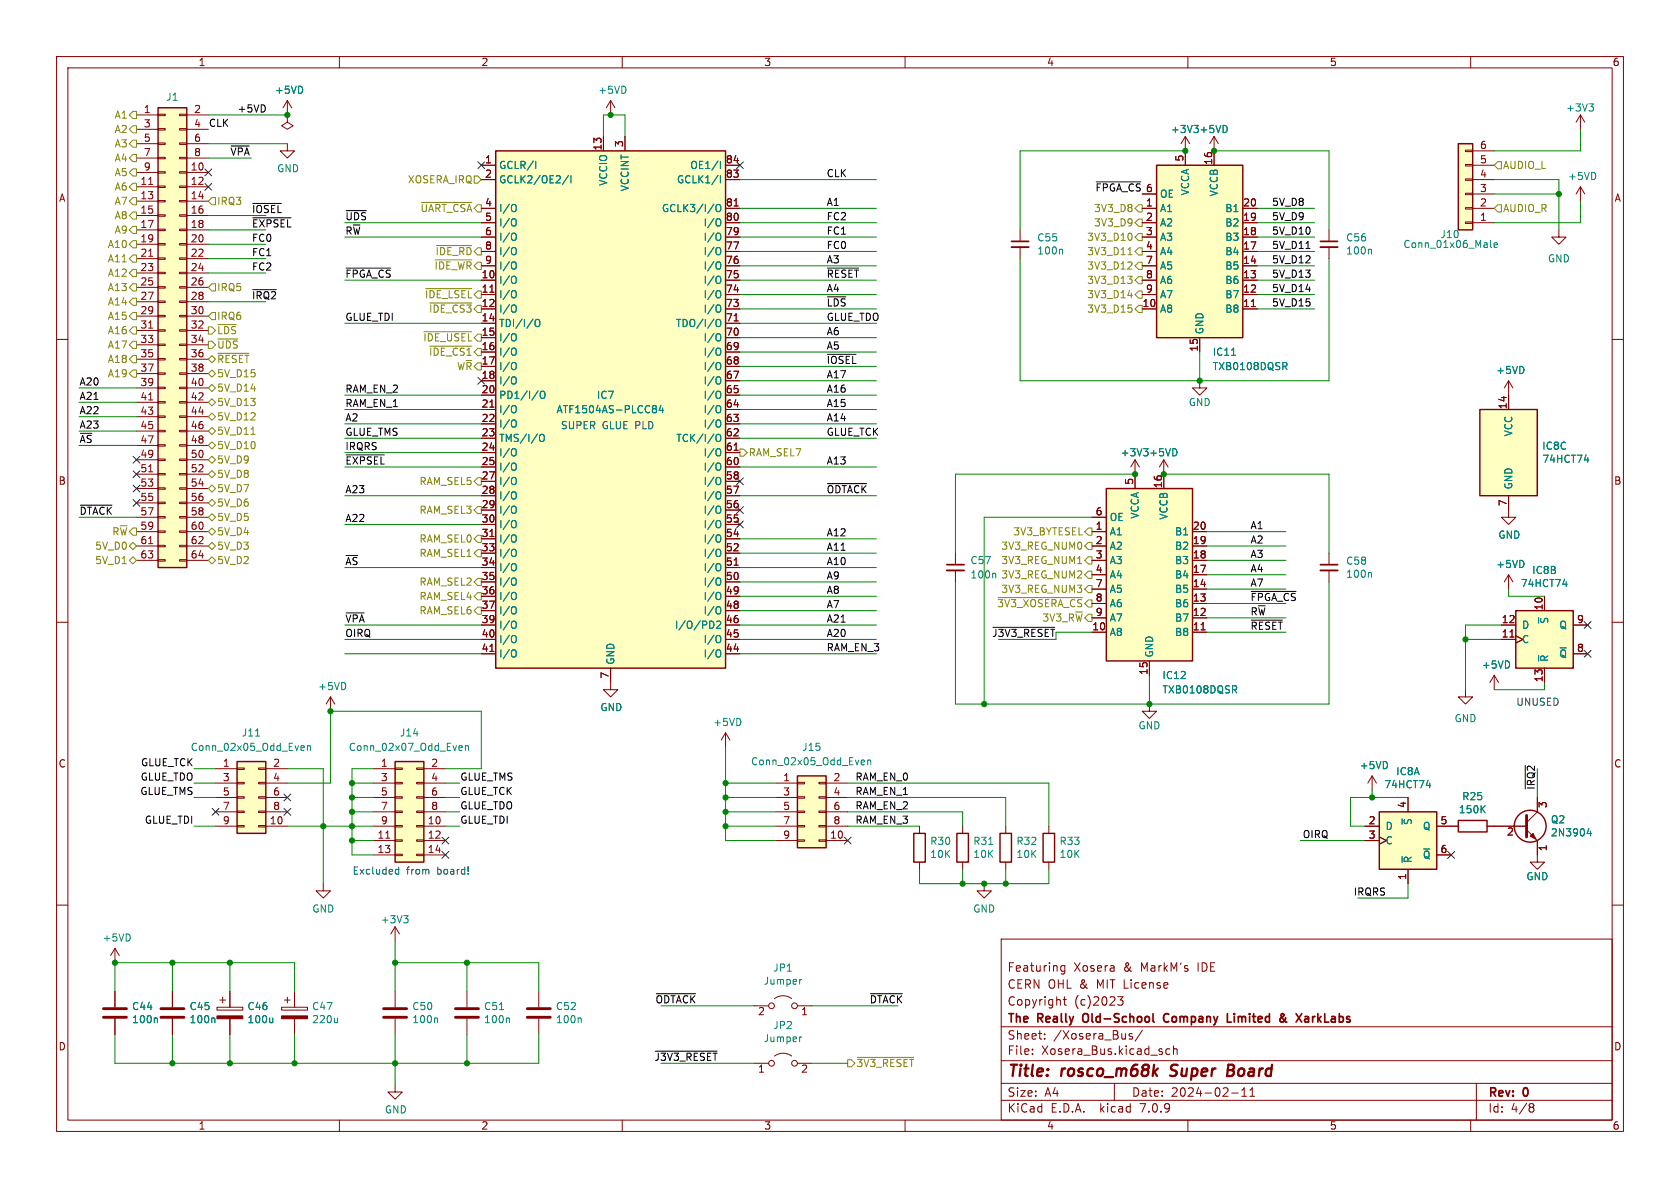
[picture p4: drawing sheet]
<svg xmlns="http://www.w3.org/2000/svg" width="297mm" height="210mm" viewBox="0 0 297 210" stroke-linecap="round" stroke-linejoin="round" font-family="sans-serif">
<defs><g id="words">
<g font-size="2.8" fill="#840000">
<text x="178" y="190.9">Title:</text>
<text x="187.7" y="190.9">rosco_m68k</text>
<text x="207.8" y="190.9">Super</text>
<text x="218.6" y="190.9">Board</text>
</g>
<g font-size="2.1" fill="#840000">
<text x="178" y="172">Featuring</text>
<text x="189.8" y="172">Xosera</text>
<text x="198.7" y="172">&amp;</text>
<text x="201.8" y="172">MarkM's</text>
<text x="212" y="172">IDE</text>
<text x="178" y="178">Copyright</text>
<text x="178" y="175">CERN OHL &amp;</text>
<text x="189.9" y="178">(c)2023</text>
<text x="194" y="175">MIT License</text>
<text x="178" y="184">Sheet:</text>
<text x="178" y="181.2">The</text>
<text x="183.5" y="181.2">Really</text>
<text x="186.2" y="184">/Xosera_Bus/</text>
<text x="192.1" y="181.2">Old-School</text>
<text x="207" y="181.2">Company</text>
<text x="218.8" y="181.2">Limited</text>
<text x="228.7" y="181.2">&amp;</text>
<text x="232.3" y="181.2">XarkLabs</text>
<text x="178" y="186.7">File:</text>
<text x="184.1" y="186.7">Xosera_Bus.kicad_sch</text>
<text x="178" y="196.9">KiCad</text>
<text x="178" y="194.1">Size:</text>
<text x="184.7" y="194.1">A4</text>
<text x="185.7" y="196.9">E.D.A.</text>
<text x="194.6" y="196.9">kicad</text>
<text x="200" y="194.1">Date:</text>
<text x="201.8" y="196.9">7.0.9</text>
<text x="207" y="194.1">2024-02-11</text>
<text x="263" y="194.3">Rev:</text>
<text x="263" y="196.9">Id:</text>
<text x="267.1" y="196.9">4/8</text>
<text x="269.4" y="194.3">0</text>
</g>
<g font-size="1.8" fill="#840000">
<text x="35" y="11.9">1</text>
<text x="85" y="11.9">2</text>
<text x="135" y="11.9">3</text>
<text x="185" y="11.9">4</text>
<text x="235" y="11.9">5</text>
<text x="285" y="11.9">6</text>
<text x="25.3" y="20.1">1</text>
<text x="25.3" y="22.6">3</text>
<text x="34.2" y="20.1">2</text>
<text x="34.2" y="22.6">4</text>
<text x="25.3" y="25.1">5</text>
<text x="25.3" y="27.7">7</text>
<text x="34.2" y="25.1">6</text>
<text x="34.2" y="27.7">8</text>
<text x="85.7" y="29">1</text>
<text x="106.4" y="26.7" transform="rotate(-90 106.4 26.7)">13</text>
<text x="110.2" y="26.1" transform="rotate(-90 110.2 26.1)">3</text>
<text x="128.2" y="29">84</text>
<text x="209.3" y="28.6" transform="rotate(-90 209.3 28.6)">5</text>
<text x="214.4" y="29.3" transform="rotate(-90 214.4 29.3)">16</text>
<text x="261.5" y="29">5</text>
<text x="261.5" y="26.4">6</text>
<text x="10.3" y="35.9">A</text>
<text x="24.7" y="32.8">11</text>
<text x="24.7" y="35.3">13</text>
<text x="25.3" y="30.2">9</text>
<text x="33.6" y="30.2">10</text>
<text x="33.6" y="32.8">12</text>
<text x="33.6" y="35.3">14</text>
<text x="85.7" y="31.5">2</text>
<text x="128.2" y="31.5">83</text>
<text x="193.6" y="33.9">~{FPGA_CS}</text>
<text x="202.5" y="34">6</text>
<text x="261.5" y="34">3</text>
<text x="261.5" y="31.5">4</text>
<text x="285.3" y="35.9">A</text>
<text x="24.7" y="37.8">15</text>
<text x="24.7" y="40.4">17</text>
<text x="33.6" y="37.8">16</text>
<text x="33.6" y="40.4">18</text>
<text x="85.7" y="36.6">4</text>
<text x="85.7" y="39.1">5</text>
<text x="85.7" y="41.7">6</text>
<text x="128.2" y="41.7">79</text>
<text x="128.2" y="39.1">80</text>
<text x="128.2" y="36.6">81</text>
<text x="202.5" y="36.6">1</text>
<text x="202.5" y="39.1">2</text>
<text x="202.5" y="41.7">3</text>
<text x="219.7" y="41.7">18</text>
<text x="219.7" y="39.1">19</text>
<text x="219.7" y="36.6">20</text>
<text x="261.5" y="39.1">1</text>
<text x="261.5" y="36.6">2</text>
<text x="24.7" y="42.9">19</text>
<text x="24.7" y="45.5">21</text>
<text x="33.6" y="42.9">20</text>
<text x="33.6" y="45.5">22</text>
<text x="85.7" y="44.2">8</text>
<text x="85.7" y="46.7">9</text>
<text x="128.2" y="46.7">76</text>
<text x="128.2" y="44.2">77</text>
<text x="202.5" y="44.2">4</text>
<text x="202.5" y="46.7">7</text>
<text x="219.7" y="46.7">14</text>
<text x="219.7" y="44.2">17</text>
<text x="24.7" y="48">23</text>
<text x="24.7" y="50.5">25</text>
<text x="24.7" y="53.1">27</text>
<text x="33.6" y="48">24</text>
<text x="33.6" y="50.5">26</text>
<text x="33.6" y="53.1">28</text>
<text x="85" y="49.3">10</text>
<text x="85" y="51.8">11</text>
<text x="128.2" y="51.8">74</text>
<text x="128.2" y="49.3">75</text>
<text x="202.5" y="49.3">8</text>
<text x="202.5" y="51.8">9</text>
<text x="219.7" y="51.8">12</text>
<text x="219.7" y="49.3">13</text>
<text x="24.7" y="55.6">29</text>
<text x="24.7" y="58.2">31</text>
<text x="33.6" y="55.6">30</text>
<text x="33.6" y="58.2">32</text>
<text x="85" y="54.4">12</text>
<text x="85" y="56.9">14</text>
<text x="85" y="59.4">15</text>
<text x="128.2" y="59.4">70</text>
<text x="128.2" y="56.9">71</text>
<text x="128.2" y="54.4">73</text>
<text x="201.9" y="54.4">10</text>
<text x="219.7" y="54.4">11</text>
<text x="24.7" y="60.7">33</text>
<text x="24.7" y="63.2">35</text>
<text x="24.7" y="65.8">37</text>
<text x="33.6" y="60.7">34</text>
<text x="33.6" y="63.2">36</text>
<text x="33.6" y="65.8">38</text>
<text x="85" y="62">16</text>
<text x="85" y="64.5">17</text>
<text x="128.2" y="64.5">68</text>
<text x="128.2" y="62">69</text>
<text x="211.8" y="62.3" transform="rotate(-90 211.8 62.3)">15</text>
<text x="24.7" y="68.3">39</text>
<text x="24.7" y="70.9">41</text>
<text x="33.6" y="68.3">40</text>
<text x="33.6" y="70.9">42</text>
<text x="85" y="67.1">18</text>
<text x="85" y="69.6">20</text>
<text x="128.2" y="69.6">65</text>
<text x="128.2" y="67.1">67</text>
<text x="24.7" y="73.4">43</text>
<text x="24.7" y="75.9">45</text>
<text x="33.6" y="73.4">44</text>
<text x="33.6" y="75.9">46</text>
<text x="85" y="72.1">21</text>
<text x="85" y="74.7">22</text>
<text x="85" y="77.2">23</text>
<text x="128.2" y="77.2">62</text>
<text x="128.2" y="74.7">63</text>
<text x="128.2" y="72.1">64</text>
<text x="266.4" y="72.4" transform="rotate(-90 266.4 72.4)">14</text>
<text x="24.7" y="78.5">47</text>
<text x="24.7" y="81">49</text>
<text x="24.7" y="83.6">51</text>
<text x="33.6" y="78.5">48</text>
<text x="33.6" y="81">50</text>
<text x="33.6" y="83.6">52</text>
<text x="85" y="79.8">24</text>
<text x="85" y="82.3">25</text>
<text x="128.2" y="82.3">60</text>
<text x="128.2" y="79.8">61</text>
<text x="10.3" y="85.9">B</text>
<text x="24.7" y="86.1">53</text>
<text x="24.7" y="88.6">55</text>
<text x="33.6" y="86.1">54</text>
<text x="33.6" y="88.6">56</text>
<text x="85" y="84.8">27</text>
<text x="85" y="87.4">28</text>
<text x="85" y="89.9">29</text>
<text x="128.2" y="89.9">56</text>
<text x="128.2" y="87.4">57</text>
<text x="128.2" y="84.8">58</text>
<text x="200.4" y="85.8" transform="rotate(-90 200.4 85.8)">5</text>
<text x="205.5" y="86.4" transform="rotate(-90 205.5 86.4)">16</text>
<text x="266.4" y="89.6" transform="rotate(-90 266.4 89.6)">7</text>
<text x="285.3" y="85.9">B</text>
<text x="24.7" y="91.2">57</text>
<text x="24.7" y="93.7">59</text>
<text x="33.6" y="91.2">58</text>
<text x="33.6" y="93.7">60</text>
<text x="85" y="92.5">30</text>
<text x="85" y="95">31</text>
<text x="128.2" y="95">54</text>
<text x="128.2" y="92.5">55</text>
<text x="193.6" y="93.7">1</text>
<text x="193.6" y="91.2">6</text>
<text x="210.8" y="93.7">20</text>
<text x="24.7" y="96.3">61</text>
<text x="24.7" y="98.8">63</text>
<text x="33.6" y="96.3">62</text>
<text x="33.6" y="98.8">64</text>
<text x="85" y="97.5">33</text>
<text x="85" y="100.1">34</text>
<text x="128.2" y="100.1">51</text>
<text x="128.2" y="97.5">52</text>
<text x="193.6" y="96.3">2</text>
<text x="193.6" y="98.8">3</text>
<text x="193.6" y="101.3">4</text>
<text x="210.8" y="101.3">17</text>
<text x="210.8" y="98.8">18</text>
<text x="210.8" y="96.3">19</text>
<text x="85" y="102.6">35</text>
<text x="85" y="105.2">36</text>
<text x="85" y="107.7">37</text>
<text x="128.2" y="107.7">48</text>
<text x="128.2" y="105.2">49</text>
<text x="128.2" y="102.6">50</text>
<text x="193.6" y="103.9">7</text>
<text x="193.6" y="106.4">8</text>
<text x="210.8" y="106.4">13</text>
<text x="210.8" y="103.9">14</text>
<text x="272.8" y="108" transform="rotate(-90 272.8 108)">10</text>
<text x="85" y="110.2">39</text>
<text x="85" y="112.8">40</text>
<text x="128.2" y="112.8">45</text>
<text x="128.2" y="110.2">46</text>
<text x="193" y="111.5">10</text>
<text x="193.6" y="109">9</text>
<text x="210.8" y="111.5">11</text>
<text x="210.8" y="109">12</text>
<text x="265.4" y="112.8">11</text>
<text x="265.4" y="110.2">12</text>
<text x="278.7" y="110.2">9</text>
<text x="85" y="115.3">41</text>
<text x="128.2" y="115.3">44</text>
<text x="202.9" y="119.4" transform="rotate(-90 202.9 119.4)">15</text>
<text x="278.7" y="115.3">8</text>
<text x="107.7" y="120.1" transform="rotate(-90 107.7 120.1)">7</text>
<text x="272.8" y="120.7" transform="rotate(-90 272.8 120.7)">13</text>
<text x="10.3" y="135.9">C</text>
<text x="39.3" y="135.6">1</text>
<text x="48.2" y="135.6">2</text>
<text x="67.2" y="135.6">1</text>
<text x="76.1" y="135.6">2</text>
<text x="285.3" y="135.9">C</text>
<text x="39.3" y="138.2">3</text>
<text x="39.3" y="140.7">5</text>
<text x="39.3" y="143.3">7</text>
<text x="48.2" y="138.2">4</text>
<text x="48.2" y="140.7">6</text>
<text x="48.2" y="143.3">8</text>
<text x="67.2" y="138.2">3</text>
<text x="67.2" y="140.7">5</text>
<text x="67.2" y="143.3">7</text>
<text x="76.1" y="138.2">4</text>
<text x="76.1" y="140.7">6</text>
<text x="76.1" y="143.3">8</text>
<text x="138.4" y="138.2">1</text>
<text x="138.4" y="140.7">3</text>
<text x="138.4" y="143.3">5</text>
<text x="147.2" y="138.2">2</text>
<text x="147.2" y="140.7">4</text>
<text x="147.2" y="143.3">6</text>
<text x="248.7" y="142.9" transform="rotate(-90 248.7 142.9)">4</text>
<text x="273.8" y="142.9" transform="rotate(-90 273.8 142.9)">3</text>
<text x="39.3" y="145.8">9</text>
<text x="47.6" y="145.8">10</text>
<text x="66.6" y="148.3">11</text>
<text x="67.2" y="145.8">9</text>
<text x="75.5" y="145.8">10</text>
<text x="75.5" y="148.3">12</text>
<text x="138.4" y="145.8">7</text>
<text x="138.4" y="148.3">9</text>
<text x="146.6" y="148.3">10</text>
<text x="147.2" y="145.8">8</text>
<text x="241.9" y="145.8">2</text>
<text x="241.9" y="148.3">3</text>
<text x="254.6" y="145.8">5</text>
<text x="266.3" y="148">2</text>
<text x="66.6" y="150.9">13</text>
<text x="75.5" y="150.9">14</text>
<text x="248.7" y="155.6" transform="rotate(-90 248.7 155.6)">1</text>
<text x="254.6" y="150.9">6</text>
<text x="273.8" y="150.6" transform="rotate(-90 273.8 150.6)">1</text>
<text x="133.9" y="179.8">2</text>
<text x="141.5" y="179.8">1</text>
<text x="10.3" y="185.9">D</text>
<text x="285.3" y="185.9">D</text>
<text x="133.9" y="189.9">1</text>
<text x="141.5" y="189.9">2</text>
<text x="35" y="199.9">1</text>
<text x="85" y="199.9">2</text>
<text x="135" y="199.9">3</text>
<text x="185" y="199.9">4</text>
<text x="235" y="199.9">5</text>
<text x="285" y="199.9">6</text>
</g>
<g font-size="1.8" fill="#008484">
<text x="48.5" y="16.8">+5VD</text>
<text x="105.7" y="16.8">+5VD</text>
<text x="29.3" y="18">J1</text>
<text x="206.9" y="23.7">+3V3 +5VD</text>
<text x="276.8" y="19.9">+3V3</text>
<text x="48.9" y="30.7">GND</text>
<text x="88.1" y="30.1">GCLR/I</text>
<text x="88.1" y="32.6">GCLK2/OE2/I</text>
<text x="107.5" y="32.9" transform="rotate(-90 107.5 32.9)">VCCIO</text>
<text x="111.4" y="33.9" transform="rotate(-90 111.4 33.9)">VCCINT</text>
<text x="119.6" y="32.6">GCLK1/I</text>
<text x="121.9" y="30.1">OE1/I</text>
<text x="205" y="35.2">OE</text>
<text x="210.4" y="34.6" transform="rotate(-90 210.4 34.6)">VCCA</text>
<text x="215.5" y="34.8" transform="rotate(-90 215.5 34.8)">VCCB</text>
<text x="277.1" y="32">+5VD</text>
<text x="88.1" y="37.7">I/O</text>
<text x="88.1" y="40.2">I/O</text>
<text x="116.9" y="37.7">GCLK3/I/O</text>
<text x="124.3" y="40.2">I/O</text>
<text x="205" y="37.7">A1</text>
<text x="205" y="40.2">A2</text>
<text x="216.5" y="40.2">B2</text>
<text x="216.5" y="37.7">B1</text>
<text x="88.1" y="42.8">I/O</text>
<text x="88.1" y="45.3">I/O</text>
<text x="88.1" y="47.9">I/O</text>
<text x="124.3" y="47.9">I/O</text>
<text x="124.3" y="45.3">I/O</text>
<text x="124.3" y="42.8">I/O</text>
<text x="183.3" y="45.2">100n</text>
<text x="183.3" y="42.9">C55</text>
<text x="205" y="42.8">A3</text>
<text x="205" y="45.3">A4</text>
<text x="205" y="47.9">A5</text>
<text x="216.5" y="47.9">B5</text>
<text x="216.5" y="45.3">B4</text>
<text x="216.5" y="42.8">B3</text>
<text x="237.9" y="45.2">100n</text>
<text x="237.9" y="42.9">C56</text>
<text x="248" y="44">Conn_01x06_Male</text>
<text x="254.5" y="42.3">J10</text>
<text x="273.6" y="46.6">GND</text>
<text x="88.1" y="50.4">I/O</text>
<text x="88.1" y="52.9">I/O</text>
<text x="124.3" y="52.9">I/O</text>
<text x="124.3" y="50.4">I/O</text>
<text x="205" y="50.4">A6</text>
<text x="205" y="52.9">A7</text>
<text x="216.5" y="52.9">B7</text>
<text x="216.5" y="50.4">B6</text>
<text x="88.1" y="55.5">I/O</text>
<text x="88.1" y="58">TDI/I/O</text>
<text x="119.4" y="58">TDO/I/O</text>
<text x="124.3" y="55.5">I/O</text>
<text x="205" y="55.5">A8</text>
<text x="213" y="59.2" transform="rotate(-90 213 59.2)">GND</text>
<text x="216.5" y="55.5">B8</text>
<text x="88.1" y="60.6">I/O</text>
<text x="88.1" y="63.1">I/O</text>
<text x="88.1" y="65.6">I/O</text>
<text x="124.3" y="65.6">I/O</text>
<text x="124.3" y="63.1">I/O</text>
<text x="124.3" y="60.6">I/O</text>
<text x="214.3" y="63.1">IC11</text>
<text x="214.3" y="65.6">TXB0108DQSR</text>
<text x="88.1" y="68.2">I/O</text>
<text x="88.1" y="70.7">PD1/I/O</text>
<text x="105.4" y="70.7">IC7</text>
<text x="124.3" y="70.7">I/O</text>
<text x="124.3" y="68.2">I/O</text>
<text x="210.1" y="72">GND</text>
<text x="264.4" y="66.3">+5VD</text>
<text x="88.1" y="73.3">I/O</text>
<text x="88.1" y="75.8">I/O</text>
<text x="98.3" y="73.3">ATF1504AS-PLCC84</text>
<text x="124.3" y="75.8">I/O</text>
<text x="124.3" y="73.3">I/O</text>
<text x="267.6" y="77.2" transform="rotate(-90 267.6 77.2)">VCC</text>
<text x="88.1" y="78.3">TMS/I/O</text>
<text x="88.1" y="80.9">I/O</text>
<text x="88.1" y="83.4">I/O</text>
<text x="119.5" y="78.3">TCK/I/O</text>
<text x="124.3" y="83.4">I/O</text>
<text x="124.3" y="80.9">I/O</text>
<text x="198" y="80.9">+3V3 +5VD</text>
<text x="272.6" y="79.7">IC8C</text>
<text x="272.6" y="82">74HCT74</text>
<text x="88.1" y="86">I/O</text>
<text x="88.1" y="88.5">I/O</text>
<text x="124.3" y="88.5">I/O</text>
<text x="124.3" y="86">I/O</text>
<text x="267.6" y="86.6" transform="rotate(-90 267.6 86.6)">GND</text>
<text x="88.1" y="91">I/O</text>
<text x="88.1" y="93.6">I/O</text>
<text x="124.3" y="93.6">I/O</text>
<text x="124.3" y="91">I/O</text>
<text x="196.1" y="94.8">A1</text>
<text x="196.1" y="92.3">OE</text>
<text x="201.5" y="91.8" transform="rotate(-90 201.5 91.8)">VCCA</text>
<text x="206.6" y="92" transform="rotate(-90 206.6 92)">VCCB</text>
<text x="207.6" y="94.8">B1</text>
<text x="264.8" y="95.4">GND</text>
<text x="88.1" y="96.1">I/O</text>
<text x="88.1" y="98.7">I/O</text>
<text x="88.1" y="101.2">I/O</text>
<text x="124.3" y="101.2">I/O</text>
<text x="124.3" y="98.7">I/O</text>
<text x="124.3" y="96.1">I/O</text>
<text x="171.5" y="99.9">C57</text>
<text x="196.1" y="97.4">A2</text>
<text x="196.1" y="99.9">A3</text>
<text x="207.6" y="99.9">B3</text>
<text x="207.6" y="97.4">B2</text>
<text x="237.9" y="100">C58</text>
<text x="264.4" y="100.6">+5VD</text>
<text x="270.8" y="101.7">IC8B</text>
<text x="88.1" y="103.7">I/O</text>
<text x="88.1" y="106.3">I/O</text>
<text x="124.3" y="106.3">I/O</text>
<text x="124.3" y="103.7">I/O</text>
<text x="171.5" y="102.5">100n</text>
<text x="196.1" y="102.5">A4</text>
<text x="196.1" y="105">A5</text>
<text x="196.1" y="107.5">A6</text>
<text x="207.6" y="107.5">B6</text>
<text x="207.6" y="105">B5</text>
<text x="207.6" y="102.5">B4</text>
<text x="237.9" y="102.3">100n</text>
<text x="268.7" y="104">74HCT74</text>
<text x="88.1" y="108.8">I/O</text>
<text x="88.1" y="111.4">I/O</text>
<text x="88.1" y="113.9">I/O</text>
<text x="119.2" y="111.4">I/O/PD2</text>
<text x="124.3" y="113.9">I/O</text>
<text x="124.3" y="108.8">I/O</text>
<text x="196.1" y="112.6">A8</text>
<text x="196.1" y="110.1">A7</text>
<text x="207.6" y="112.6">B8</text>
<text x="207.6" y="110.1">B7</text>
<text x="269" y="113.9">C</text>
<text x="269" y="111.4">D</text>
<text x="273.9" y="110.4" transform="rotate(-90 273.9 110.4)">~{S}</text>
<text x="275.6" y="111.4">Q</text>
<text x="88.1" y="116.4">I/O</text>
<text x="108.8" y="117.6" transform="rotate(-90 108.8 117.6)">GND</text>
<text x="124.3" y="116.4">I/O</text>
<text x="204.1" y="116.3" transform="rotate(-90 204.1 116.3)">GND</text>
<text x="261.9" y="118.4">+5VD</text>
<text x="273.9" y="117.1" transform="rotate(-90 273.9 117.1)">~{R}</text>
<text x="275.6" y="116.4">~{Q}</text>
<text x="56.1" y="122.2">+5VD</text>
<text x="106" y="125.9">GND</text>
<text x="205.4" y="120.2">IC12</text>
<text x="205.4" y="122.8">TXB0108DQSR</text>
<text x="42.7" y="130.4">J11</text>
<text x="70.6" y="130.4">J14</text>
<text x="126" y="128.5">+5VD</text>
<text x="201.2" y="129.1">GND</text>
<text x="257" y="127.9">GND</text>
<text x="33.6" y="132.9">Conn_02x05_Odd_Even</text>
<text x="61.6" y="132.9">Conn_02x07_Odd_Even</text>
<text x="132.7" y="135.5">Conn_02x05_Odd_Even</text>
<text x="141.7" y="132.9">J15</text>
<text x="240.3" y="136.2">+5VD</text>
<text x="246.7" y="137.2">IC8A</text>
<text x="244.6" y="139.5">74HCT74</text>
<text x="257.8" y="144">150K</text>
<text x="258.4" y="141.7">R25</text>
<text x="164.3" y="149.6">R30</text>
<text x="172" y="149.6">R31</text>
<text x="179.6" y="149.6">R32</text>
<text x="187.2" y="149.6">R33</text>
<text x="244.9" y="146.9">D</text>
<text x="244.9" y="149.5">C</text>
<text x="249.8" y="145.9" transform="rotate(-90 249.8 145.9)">~{S}</text>
<text x="251.5" y="146.9">Q</text>
<text x="274.1" y="145.7">Q2</text>
<text x="274.1" y="148.1">2N3904</text>
<text x="164.3" y="151.9">10K</text>
<text x="172" y="151.9">10K</text>
<text x="179.6" y="151.9">10K</text>
<text x="187.2" y="151.9">10K</text>
<text x="249.8" y="152.7" transform="rotate(-90 249.8 152.7)">~{R}</text>
<text x="251.5" y="152">~{Q}</text>
<text x="269.7" y="155.8">GND</text>
<text x="55.1" y="161.5">GND</text>
<text x="172" y="161.5">GND</text>
<text x="18" y="166.6">+5VD</text>
<text x="67.2" y="163.4">+3V3</text>
<text x="136.6" y="172">JP1</text>
<text x="23.3" y="178.8">C44</text>
<text x="33.4" y="178.8">C45</text>
<text x="43.6" y="178.8">C46</text>
<text x="55.1" y="178.8">C47</text>
<text x="72.8" y="178.8">C50</text>
<text x="85.5" y="178.8">C51</text>
<text x="98.2" y="178.8">C52</text>
<text x="134.9" y="174.3">Jumper</text>
<text x="23.3" y="181.1">100n</text>
<text x="33.4" y="181.1">100n</text>
<text x="43.6" y="181.1">100u</text>
<text x="55.1" y="181.1">220u</text>
<text x="72.8" y="181.1">100n</text>
<text x="85.5" y="181.1">100n</text>
<text x="98.2" y="181.1">100n</text>
<text x="134.9" y="184.4">Jumper</text>
<text x="136.6" y="182.1">JP2</text>
<text x="67.9" y="197">GND</text>
</g>
<g font-size="1.8" fill="#848400">
<text x="20.2" y="23.7">A2</text>
<text x="20.2" y="21.2">A1</text>
<text x="20.2" y="28.8">A4</text>
<text x="20.2" y="26.3">A3</text>
<text x="20.2" y="31.3">A5</text>
<text x="20.2" y="33.9">A6</text>
<text x="72" y="32.6">XOSERA_IRQ</text>
<text x="265.6" y="30.1">AUDIO_L</text>
<text x="20.2" y="41.5">A9</text>
<text x="20.2" y="36.4">A7</text>
<text x="20.2" y="39">A8</text>
<text x="38.3" y="36.4">IRQ3</text>
<text x="74.2" y="37.7">~{UART_CSA}</text>
<text x="193.3" y="37.7">3V3_D8</text>
<text x="193.3" y="40.2">3V3_D9</text>
<text x="265.6" y="37.7">AUDIO_R</text>
<text x="19" y="46.6">A11</text>
<text x="19" y="44">A10</text>
<text x="76.7" y="47.9">~{IDE_WR}</text>
<text x="76.9" y="45.3">~{IDE_RD}</text>
<text x="192.1" y="42.8">3V3_D10</text>
<text x="192.1" y="45.3">3V3_D11</text>
<text x="192.1" y="47.9">3V3_D12</text>
<text x="19" y="49.1">A12</text>
<text x="19" y="51.7">A13</text>
<text x="38.3" y="51.7">IRQ5</text>
<text x="75" y="52.9">~{IDE_LSEL}</text>
<text x="192.1" y="52.9">3V3_D14</text>
<text x="192.1" y="50.4">3V3_D13</text>
<text x="19" y="54.2">A14</text>
<text x="19" y="59.3">A16</text>
<text x="19" y="56.7">A15</text>
<text x="38.3" y="56.7">IRQ6</text>
<text x="38.3" y="59.3">~{LDS}</text>
<text x="75.7" y="55.5">~{IDE_CS3}</text>
<text x="192.1" y="55.5">3V3_D15</text>
<text x="19" y="64.4">A18</text>
<text x="19" y="61.8">A17</text>
<text x="38.3" y="61.8">~{UDS}</text>
<text x="38.3" y="64.4">~{RESET}</text>
<text x="74.7" y="60.6">~{IDE_USEL}</text>
<text x="75.7" y="63.1">~{IDE_CS1}</text>
<text x="80.7" y="65.6">W~{R}</text>
<text x="19" y="66.9">A19</text>
<text x="38.3" y="66.9">5V_D15</text>
<text x="38.3" y="72">5V_D13</text>
<text x="38.3" y="69.4">5V_D14</text>
<text x="38.3" y="74.5">5V_D12</text>
<text x="38.3" y="77.1">5V_D11</text>
<text x="38.3" y="79.6">5V_D10</text>
<text x="38.3" y="82.1">5V_D9</text>
<text x="132.3" y="80.9">RAM_SEL7</text>
<text x="38.3" y="87.2">5V_D7</text>
<text x="38.3" y="84.7">5V_D8</text>
<text x="38.3" y="89.8">5V_D6</text>
<text x="74.1" y="86">RAM_SEL5</text>
<text x="19.7" y="94.8">R~{W}</text>
<text x="38.3" y="92.3">5V_D5</text>
<text x="38.3" y="94.8">5V_D4</text>
<text x="74.1" y="91">RAM_SEL3</text>
<text x="179" y="94.8">3V3_BYTESEL</text>
<text x="16.7" y="99.9">5V_D1</text>
<text x="16.7" y="97.4">5V_D0</text>
<text x="38.3" y="99.9">5V_D2</text>
<text x="38.3" y="97.4">5V_D3</text>
<text x="74.1" y="96.1">RAM_SEL0</text>
<text x="74.1" y="98.7">RAM_SEL1</text>
<text x="176.9" y="99.9">3V3_REG_NUM1</text>
<text x="176.9" y="97.4">3V3_REG_NUM0</text>
<text x="74.1" y="103.7">RAM_SEL2</text>
<text x="74.1" y="106.3">RAM_SEL4</text>
<text x="176.2" y="107.5">~{3V3_XOSERA_CS}</text>
<text x="176.9" y="105">3V3_REG_NUM3</text>
<text x="176.9" y="102.5">3V3_REG_NUM2</text>
<text x="74.1" y="108.8">RAM_SEL6</text>
<text x="184.2" y="110.1">3V3_R~{W}</text>
<text x="151.3" y="188.8">~{3V3_RESET}</text>
</g>
<g font-size="1.8">
<text x="36.8" y="22.5">CLK</text>
<text x="41.9" y="20">+5VD</text>
<text x="40.6" y="27.6">~{VPA}</text>
<text x="146" y="31.4">CLK</text>
<text x="44.4" y="40.3">~{EXPSEL}</text>
<text x="44.4" y="37.8">~{IOSEL}</text>
<text x="61" y="41.6">R~{W}</text>
<text x="61" y="39">~{UDS}</text>
<text x="146" y="39">FC2</text>
<text x="146" y="41.6">FC1</text>
<text x="146" y="36.5">A1</text>
<text x="224.8" y="36.5">5V_D8</text>
<text x="224.8" y="39">5V_D9</text>
<text x="224.8" y="41.6">5V_D10</text>
<text x="44.4" y="47.9">FC2</text>
<text x="44.4" y="42.8">FC0</text>
<text x="44.4" y="45.4">FC1</text>
<text x="146" y="46.6">A3</text>
<text x="146" y="44.1">FC0</text>
<text x="224.8" y="46.6">5V_D12</text>
<text x="224.8" y="44.1">5V_D11</text>
<text x="44.4" y="53">~{IRQ2}</text>
<text x="61" y="49.2">~{FPGA_CS}</text>
<text x="146" y="51.7">A4</text>
<text x="146" y="49.2">~{RESET}</text>
<text x="224.8" y="51.7">5V_D14</text>
<text x="224.8" y="49.2">5V_D13</text>
<text x="61" y="56.8">GLUE_TDI</text>
<text x="146" y="56.8">GLUE_TDO</text>
<text x="146" y="54.3">~{LDS}</text>
<text x="146" y="59.3">A6</text>
<text x="224.8" y="54.3">5V_D15</text>
<text x="146" y="61.9">A5</text>
<text x="146" y="64.4">~{IOSEL}</text>
<text x="14" y="70.8">A21</text>
<text x="14" y="68.2">A20</text>
<text x="61" y="69.5">RAM_EN_2</text>
<text x="146" y="69.5">A16</text>
<text x="146" y="67">A17</text>
<text x="14" y="73.3">A22</text>
<text x="14" y="75.9">A23</text>
<text x="61" y="77.1">GLUE_TMS</text>
<text x="61" y="74.6">A2</text>
<text x="61" y="72">RAM_EN_1</text>
<text x="146" y="72">A15</text>
<text x="146" y="77.1">GLUE_TCK</text>
<text x="146" y="74.6">A14</text>
<text x="14" y="78.4">~{AS}</text>
<text x="61" y="79.7">IRQRS</text>
<text x="61" y="82.2">~{EXPSEL}</text>
<text x="146" y="82.2">A13</text>
<text x="61" y="87.3">A23</text>
<text x="146" y="87.3">~{ODTACK}</text>
<text x="14" y="91.1">~{DTACK}</text>
<text x="61" y="92.4">A22</text>
<text x="146" y="94.9">A12</text>
<text x="221" y="93.6">A1</text>
<text x="61" y="100">~{AS}</text>
<text x="146" y="100">A10</text>
<text x="146" y="97.4">A11</text>
<text x="221" y="98.7">A3</text>
<text x="221" y="96.2">A2</text>
<text x="221" y="101.3">A4</text>
<text x="146" y="107.6">A7</text>
<text x="146" y="105.1">A8</text>
<text x="146" y="102.5">A9</text>
<text x="221" y="106.3">~{FPGA_CS}</text>
<text x="221" y="103.8">A7</text>
<text x="61" y="110.1">~{VPA}</text>
<text x="61" y="112.7">OIRQ</text>
<text x="146" y="112.7">A20</text>
<text x="146" y="110.1">A21</text>
<text x="221" y="108.9">R~{W}</text>
<text x="221" y="111.4">~{RESET}</text>
<text x="146" y="115.2">RAM_EN_3</text>
<text x="24.8" y="135.5">GLUE_TCK</text>
<text x="24.7" y="140.6">GLUE_TMS</text>
<text x="24.8" y="138.1">GLUE_TDO</text>
<text x="81.3" y="143.2">GLUE_TDO</text>
<text x="81.3" y="138.1">GLUE_TMS</text>
<text x="81.3" y="140.6">GLUE_TCK</text>
<text x="151.1" y="143.2">RAM_EN_2</text>
<text x="151.1" y="140.6">RAM_EN_1</text>
<text x="151.1" y="138.1">RAM_EN_0</text>
<text x="271.4" y="139.7" transform="rotate(-90 271.4 139.7)">~{IRQ2}</text>
<text x="25.5" y="145.7">GLUE_TDI</text>
<text x="81.3" y="145.7">GLUE_TDI</text>
<text x="151.1" y="145.7">RAM_EN_3</text>
<text x="230.2" y="148.2">OIRQ</text>
<text x="239.2" y="158.4">IRQRS</text>
<text x="115.8" y="177.5">~{ODTACK}</text>
<text x="153.7" y="177.5">~{DTACK}</text>
<text x="115.6" y="187.6">~{J3V3_RESET}</text>
</g>
<g font-size="1.8" fill="#0000c2">
<text x="99.1" y="76">SUPER</text>
<text x="106.5" y="76">GLUE PLD</text>
<text x="268" y="124.8">UNUSED</text>
<text x="62.2" y="154.7">Excluded</text>
<text x="71.9" y="154.7">from</text>
<text x="77.4" y="154.7">board!</text>
</g>
<text font-size="1.8" fill="#008400" x="175.3" y="112.7">~{J3V3_RESET}</text>
</g></defs>
<g fill="none" stroke="#840000" stroke-width=".18">
<path d="M10 10h277v190h-277zM12 12h273v186h-273zM50.8 17.8l-.8 1.3M50.8 17.8v2.5M50.8 17.8l.8 1.3M60 10v2M107.9 17.8v2.5M107.9 17.8l-.7 1.3M107.9 17.8l.8 1.3M110 10v2M160 10v2M210 10v2"/>
<path d="M260 10v2M24.1 20.3h3.8M24.1 30.5h3.8M24.1 33h3.8M24.1 35.6h3.8M24.1 38.1h3.8M24.1 22.9h3.8M24.1 25.4h3.8M24.1 27.9h3.8M26.3 32.6h.7M27.9 38h1.3v.2h-1.3zM27.9 35.4h1.3v.3h-1.3z"/>
<path d="M27.9 32.9h1.3v.2h-1.3zM27.9 30.4h1.3v.2h-1.3zM27.9 27.8h1.3v.3h-1.3zM27.9 25.3h1.3v.2h-1.3zM27.9 22.7h1.3v.3h-1.3zM27.9 20.2h1.3v.2h-1.3zM31.7 38h1.3v.2h-1.3zM31.7 35.4h1.3v.3h-1.3zM31.7 32.9h1.3v.2h-1.3zM31.7 30.4h1.3v.2h-1.3zM31.7 27.8h1.3v.3h-1.3zM31.7 25.3h1.3v.2h-1.3z"/>
<path d="M31.7 22.7h1.3v.3h-1.3zM31.7 20.2h1.3v.2h-1.3zM33 20.3h3.8M33 30.5h3.8M33 33h3.8M33 35.6h3.8M33 38.1h3.8M33 22.9h3.8M33 25.4h3.8M33 27.9h3.8M50.8 20.3v1.3l1 .6-1 .7-1-.7 1-.6M50.8 20.3h.1"/>
<path d="M50.8 25.4v1.3h1.3l-1.3 1.2-1.3-1.2h1.3M85.1 39.4h2.5M85.1 36.8h2.5M85.1 31.8h2.5M85.1 29.2h2.5M106.7 24.1v2.6M110.5 24.1v2.6M128.3 39.4h2.5M128.3 36.8h2.5M128.3 31.8h2.5M128.3 29.2h2.5M129.8 36.4h.7"/>
<path d="M201.9 39.4h2.6M201.9 36.8h2.6M209.5 24.1l-.7 1.3M209.5 24.1v5.1M209.5 24.1l.8 1.3M214.6 24.1l-.7 1.3M214.6 24.1v5.1M214.6 24.1l.8 1.3M219.7 39.4h2.5M219.7 36.8h2.5M259.1 26.5h1.2v.3h-1.2zM259.1 29.1h1.2v.2h-1.2z"/>
<path d="M259.1 31.6h1.2v.3h-1.2zM259.1 34.2h1.2v.2h-1.2zM259.1 36.7h1.2v.3h-1.2zM259.1 39.2h1.2v.3h-1.2zM260.3 39.4h3.9M260.3 36.8h3.9M260.3 34.3h3.9M260.3 31.8h3.9M260.3 29.2h3.9M260.3 26.7h3.9M279.4 33l-.8 1.3M279.4 20.3v2.6"/>
<path d="M279.4 33v2.6M279.4 33l.8 1.3M279.4 20.3l-.8 1.3M279.4 20.3l.8 1.3M10 60h2M24.1 40.6h3.8M24.1 43.2h3.8M24.1 45.7h3.8M24.1 48.3h3.8M24.1 50.8h3.8M24.1 53.3h3.8M24.1 55.9h3.8"/>
<path d="M24.1 58.4h3.8M26.3 45.3h.7M26.3 58h.7M27.9 58.3h1.3v.2h-1.3zM27.9 55.8h1.3v.2h-1.3zM27.9 53.2h1.3v.3h-1.3zM27.9 50.7h1.3v.2h-1.3zM27.9 48.1h1.3v.3h-1.3zM27.9 45.6h1.3v.2h-1.3zM27.9 43.1h1.3v.2h-1.3zM27.9 40.5h1.3v.3h-1.3zM31.7 58.3h1.3v.2h-1.3z"/>
<path d="M31.7 55.8h1.3v.2h-1.3zM31.7 53.2h1.3v.3h-1.3zM31.7 50.7h1.3v.2h-1.3zM31.7 48.1h1.3v.3h-1.3zM31.7 45.6h1.3v.2h-1.3zM31.7 43.1h1.3v.2h-1.3zM31.7 40.5h1.3v.3h-1.3zM33 40.6h3.8M33 43.2h3.8M33 45.7h3.8M33 48.3h3.8M33 50.8h3.8"/>
<path d="M33 53.3h3.8M33 55.9h3.8M33 58.4h3.8M85.1 49.5h2.5M85.1 52.1h2.5M85.1 54.6h2.5M85.1 57.2h2.5M85.1 59.7h2.5M85.1 41.9h2.5M85.1 47h2.5M85.1 44.5h2.5M86.6 51.7h.7"/>
<path d="M128.3 49.5h2.5M128.3 52.1h2.5M128.3 54.6h2.5M128.3 57.2h2.5M128.3 59.7h2.5M128.3 41.9h2.5M128.3 47h2.5M128.3 44.5h2.5M129.8 56.7h.7M180.3 40.6v2.1M180.3 43.7v2M201.9 49.5h2.6"/>
<path d="M201.9 52.1h2.6M201.9 54.6h2.6M201.9 41.9h2.6M201.9 47h2.6M201.9 44.5h2.6M212.1 59.7v2.5M219.7 49.5h2.5M219.7 52.1h2.5M219.7 54.6h2.5M219.7 41.9h2.5M219.7 47h2.5M219.7 44.5h2.5"/>
<path d="M221.2 54.2h.7M234.9 40.6v2.1M234.9 43.7v2M275.6 40.6v1.3h1.3l-1.3 1.3-1.3-1.3h1.3M285 60h2M24.1 61h3.8M24.1 63.5h3.8M24.1 66h3.8M24.1 68.6h3.8M24.1 71.1h3.8M24.1 73.7h3.8M24.1 76.2h3.8"/>
<path d="M24.1 78.7h3.8M26.3 70.7h.7M27.9 78.6h1.3v.3h-1.3zM27.9 76.1h1.3v.2h-1.3zM27.9 73.5h1.3v.3h-1.3zM27.9 71h1.3v.2h-1.3zM27.9 68.5h1.3v.2h-1.3zM27.9 65.9h1.3v.3h-1.3zM27.9 63.4h1.3v.2h-1.3zM27.9 60.8h1.3v.3h-1.3zM31.7 78.6h1.3v.3h-1.3zM31.7 76.1h1.3v.2h-1.3z"/>
<path d="M31.7 73.5h1.3v.3h-1.3zM31.7 71h1.3v.2h-1.3zM31.7 68.5h1.3v.2h-1.3zM31.7 65.9h1.3v.3h-1.3zM31.7 63.4h1.3v.2h-1.3zM31.7 60.8h1.3v.3h-1.3zM33 61h3.8M33 63.5h3.8M33 66h3.8M33 68.6h3.8M33 71.1h3.8M33 73.7h3.8"/>
<path d="M33 76.2h3.8M33 78.7h3.8M85.1 62.2h2.5M85.1 64.8h2.5M85.1 67.3h2.5M85.1 69.9h2.5M85.1 72.4h2.5M85.1 74.9h2.5M85.1 77.5h2.5M86.6 72h.7M128.3 62.2h2.5M128.3 64.8h2.5"/>
<path d="M128.3 67.3h2.5M128.3 69.9h2.5M128.3 72.4h2.5M128.3 74.9h2.5M128.3 77.5h2.5M129.8 79.6h.7M212.1 67.3v1.3h1.3l-1.3 1.3-1.3-1.3h1.3M266.7 67.3l-.8 1.3M266.7 67.3v5.1M266.7 67.3l.8 1.3M24.1 81.3h3.8M24.1 83.8h3.8"/>
<path d="M24.1 86.4h3.8M24.1 88.9h3.8M24.1 91.4h3.8M24.1 94h3.8M24.1 96.5h3.8M24.1 99.1h3.8M26.3 83.4h.7M26.3 96.1h.7M27.9 98.9h1.3v.3h-1.3zM27.9 96.4h1.3v.2h-1.3zM27.9 93.9h1.3v.2h-1.3zM27.9 91.3h1.3v.3h-1.3z"/>
<path d="M27.9 88.8h1.3v.2h-1.3zM27.9 86.2h1.3v.3h-1.3zM27.9 83.7h1.3v.2h-1.3zM27.9 81.2h1.3v.2h-1.3zM31.7 98.9h1.3v.3h-1.3zM31.7 96.4h1.3v.2h-1.3zM31.7 93.9h1.3v.2h-1.3zM31.7 91.3h1.3v.3h-1.3zM31.7 88.8h1.3v.2h-1.3zM31.7 86.2h1.3v.3h-1.3zM31.7 83.7h1.3v.2h-1.3zM31.7 81.2h1.3v.2h-1.3z"/>
<path d="M33 81.3h3.8M33 83.8h3.8M33 86.4h3.8M33 88.9h3.8M33 91.4h3.8M33 94h3.8M33 96.5h3.8M33 99.1h3.8M85.1 80h2.5M85.1 82.6h2.5M85.1 85.1h2.5M85.1 87.6h2.5"/>
<path d="M85.1 90.2h2.5M85.1 92.7h2.5M85.1 95.3h2.5M85.1 97.8h2.5M86.6 94.8h.7M128.3 80h2.5M128.3 82.6h2.5M128.3 85.1h2.5M128.3 87.6h2.5M128.3 90.2h2.5M128.3 92.7h2.5M128.3 95.3h2.5"/>
<path d="M128.3 97.8h2.5M129.8 99.9h.7M168.9 97.8v2M193 91.4h2.6M193 94h2.6M193 96.5h2.6M193 99.1h2.6M200.7 81.3v5.1M200.7 81.3l-.8 1.3M200.7 81.3l.7 1.3M205.7 81.3v5.1M205.7 81.3l-.7 1.3"/>
<path d="M205.7 81.3l.8 1.3M210.8 94h2.6M210.8 96.5h2.6M210.8 99.1h2.6M234.9 97.8v2M266.7 87.6v3.8h1.3l-1.3 1.3-1.3-1.3h1.3M10 110h2M85.1 100.3h2.5M85.1 102.9h2.5M85.1 105.4h2.5M85.1 108h2.5M85.1 110.5h2.5"/>
<path d="M85.1 113h2.5M85.1 115.6h2.5M86.6 115.2h.7M107.9 118.1v3.8h1.3l-1.3 1.3-1.2-1.3h1.2M128.3 100.3h2.5M128.3 102.9h2.5M128.3 105.4h2.5M128.3 108h2.5M128.3 110.5h2.5M128.3 113h2.5M128.3 115.6h2.5M168.9 100.8v2.1"/>
<path d="M193 111.8h2.6M193 109.2h2.6M193 106.7h2.6M193 104.1h2.6M193 101.6h2.6M203.2 116.8v2.6M210.8 111.8h2.6M210.8 109.2h2.6M210.8 106.7h2.6M210.8 104.1h2.6M210.8 101.6h2.6M212.3 111.3h.8"/>
<path d="M234.9 100.8v2.1M264.2 119.4l-.8 1.3M264.2 119.4v2.5M264.2 119.4l.7 1.3M265.4 110.5h2.6M265.4 113h2.6M266.7 101.6v2.5M266.7 101.6l-.8 1.3M266.7 101.6l.8 1.3M266.9 112.6h.8M268 112.4l1.2 .6-1.2 .7M273 105.4v2.6"/>
<path d="M273 118.1v2.6M278.1 110.5h2.6M278.1 115.6h2.6M285 110h2M38.1 138.4h3.8M38.1 135.9h3.8M41.9 138.3h1.3v.3h-1.3zM41.9 135.8h1.3v.2h-1.3zM45.7 138.3h1.3v.3h-1.3zM45.7 135.8h1.3v.2h-1.3zM47 138.4h3.8M47 135.9h3.8"/>
<path d="M58.4 123.2l-.7 1.3M58.4 123.2v2.5M58.4 123.2l.8 1.3M66 138.4h3.8M66 135.9h3.8M69.8 138.3h1.3v.3h-1.3zM69.8 135.8h1.3v.2h-1.3zM73.7 138.3h1.2v.3h-1.2zM73.7 135.8h1.2v.2h-1.2zM74.9 138.4h3.8M74.9 135.9h3.8M128.3 129.5l-.8 1.3"/>
<path d="M128.3 129.5v2.6M128.3 129.5l.7 1.3M137.2 138.4h3.8M141 138.3h1.2v.3h-1.2zM144.8 138.3h1.2v.3h-1.2zM146 138.4h3.9M203.2 124.5v1.2h1.3l-1.3 1.3-1.3-1.3h1.3M242.6 137.2l-.8 1.2M242.6 137.2v2.5M242.6 137.2l.7 1.2M259.1 121.9v1.3h1.2l-1.2 1.3-1.3-1.3h1.3M10 160h2"/>
<path d="M38.1 146.1h3.8M38.1 141h3.8M38.1 143.5h3.8M41.9 145.9h1.3v.3h-1.3zM41.9 143.4h1.3v.2h-1.3zM41.9 140.8h1.3v.3h-1.3zM45.7 145.9h1.3v.3h-1.3zM45.7 143.4h1.3v.2h-1.3zM45.7 140.8h1.3v.3h-1.3zM47 146.1h3.8M47 141h3.8M47 143.5h3.8"/>
<path d="M57.1 156.2v1.3h1.3l-1.3 1.3-1.2-1.3h1.2M66 146.1h3.8M66 148.6h3.8M66 151.1h3.8M66 141h3.8M66 143.5h3.8M68.2 148.2h.7M69.8 151h1.3v.3h-1.3zM69.8 148.5h1.3v.2h-1.3zM69.8 145.9h1.3v.3h-1.3zM69.8 143.4h1.3v.2h-1.3zM69.8 140.8h1.3v.3h-1.3z"/>
<path d="M73.7 151h1.2v.3h-1.2zM73.7 148.5h1.2v.2h-1.2zM73.7 145.9h1.2v.3h-1.2zM73.7 143.4h1.2v.2h-1.2zM73.7 140.8h1.2v.3h-1.2zM74.9 146.1h3.8M74.9 148.6h3.8M74.9 151.1h3.8M74.9 141h3.8M74.9 143.5h3.8M137.2 146.1h3.8M137.2 148.6h3.8"/>
<path d="M137.2 141h3.8M137.2 143.5h3.8M141 148.5h1.2v.2h-1.2zM141 145.9h1.2v.3h-1.2zM141 143.4h1.2v.2h-1.2zM141 140.8h1.2v.3h-1.2zM144.8 148.5h1.2v.2h-1.2zM144.8 145.9h1.2v.3h-1.2zM144.8 143.4h1.2v.2h-1.2zM144.8 140.8h1.2v.3h-1.2zM146 146.1h3.9M146 148.6h3.9"/>
<path d="M146 141h3.9M146 143.5h3.9M162.6 146.1v1.2M162.6 152.4v1.3M170.2 146.1v1.2M170.2 152.4v1.3M174 156.2v1.3h1.3l-1.3 1.3-1.3-1.3h1.3M177.8 146.1v1.2M177.8 152.4v1.3M185.4 146.1v1.2M185.4 152.4v1.3M241.3 146.1h2.5"/>
<path d="M241.3 148.6h2.5M243.8 148l1.3 .6-1.3 .6M248.9 141v2.5M248.9 153.7v2.5M254 146.1h3.8M254 151.1h2.5M262.9 146.1h7M269.9 146.7l1.9 1.9v3.8h1.2l-1.2 1.3-1.3-1.3h1.3M271.8 141v2.5l-1.9 1.9M285 160h2M20.3 167.6v2.6M20.3 175.3v2.8"/>
<path d="M20.3 167.6l-.7 1.3M20.3 167.6l.8 1.3M30.5 175.3v2.8M38.4 178.1h4.5v.5h-4.5zM38.9 176.8h1M39.4 176.3v1M40.6 175.3v2.8M49.8 178.1h4.6v.5h-4.6zM50.3 176.8h1M50.8 176.3v1M52.1 175.3v2.8M69.8 163.8l-.7 1.3"/>
<path d="M69.8 163.8v2.6M69.8 175.3v2.8M69.8 163.8l.8 1.3M82.5 175.3v2.8M95.2 175.3v2.8M133.3 177.8h2.6M136.9 176.5a2.54 2.54 0 0 1 3.1 0M141 177.8h2.5M177 166h108v32h-108zM188 176.7h.5M188.2 176.2v1.3l.3 .2M188.2 170.7v1.2l-.2 .3-.4-.1"/>
<path d="M188.2 170.8l-.4-.1-.3 .3v.4l.2 .2h.5M197.6 176.2h.9l-.5 .6 .5 .1v.7l-.3 .1h-.4l-.2-.1M20.3 180.1v2.8M30.5 180.1v2.8M40.6 180.1v2.8M52.1 180.1v2.8M60 198v2M69.8 191.8v1.2h1.3l-1.3 1.3-1.2-1.3h1.2M69.8 180.1v2.8M82.5 180.1v2.8M95.2 180.1v2.8M110 198v2"/>
<path d="M133.3 188h2.6M136.9 186.7a2.54 2.54 0 0 1 3.1 0M141 188h2.5M160 198v2M177 194.5h108M177 191.5h108M177 187.5h108M177 181.5h108M182.5 186.3v.1M182.5 185.5v.1M184.7 183.6v.1M184.7 182.8v.1"/>
<path d="M197 191.5v3M200.2 182.8l-.4-.1-.2 .2 .1 .2 .5 .2v.3h-.6M202 182.1l-1.3 2M206.8 185.5l-.4-.1-.3 .3v.4l.1 .2h.6M207.5 185.5l.2-.1 .3 .1 .1 .9M207.5 184.9v1.5M210 198v2M217.7 193.2h1.2M219.5 193.8h.9M219.5 192.7l.5-.4v1.5M221 193.8h.8M221 192.7l.4-.4v1.5"/>
<path d="M260 198v2M261 191.5v6.5M270.6 195.1h.3l.3 .3-.3 .3M270.6 195.7h.3M270.9 195.7l.2 .2 .1 .4-.3 .3h-.3"/>
<circle cx="136.4" cy="177.8" r=".51"/>
<circle cx="140.5" cy="177.8" r=".51"/>
<circle cx="136.4" cy="188" r=".51"/>
<circle cx="140.5" cy="188" r=".51"/>
</g>
<path d="M206.8 190.1l.3 .1M207.1 188.4l-.1 .4 .1 .2M217.1 189.2h.6M217.7 189.2l.3 .1M217.8 188.2h-.6l-.3 2 1-.1M217.9 189.1l-.2 .1" fill="none" stroke="#840000" stroke-width=".4"/>
<g fill="none" stroke="#840000" stroke-width=".3">
<path d="M178.8 42.7h3.1M233.4 42.7h3.1M167.4 99.8h3M233.4 99.8h3.1M191.6 179.3a1.07 1.07 0 0 0 0 1.3M206.6 179.3a.74 .74 0 0 0-.9 .5 .74 .74 0 0 0 .5 .9l.4-.1M218.2 179.2v.1M218.2 179.7v1M226.7 180a1.06 1.06 0 0 0 .8 .7M226.8 179.2l.2 .2-.2 .3M227.3 179.9l-.1 .4-.4 .4M230.8 179.7h.3l.2 .2v.8"/>
<path d="M203.8 180.5l.3 .2M217 180.7h.7M231.3 180.6l-.5 .1M231.3 180l-.5 .1"/>
</g>
<g fill="#ffffc2" stroke="#ffffc2" stroke-width=".18">
<path d="M257.8 25.4h2.5v15.2h-2.5z"/>
<path d="M243.8 143.5h10.2v10.2h-10.2z"/>
<path d="M87.6 26.7h40.7v91.4h-40.7z"/>
<path d="M27.9 19.1h5.1v81.2h-5.1z"/>
<path d="M261.6 72.4h10.2v15.2h-10.2z"/>
<path d="M141 137.2h5v12.7h-5z"/>
<path d="M195.6 86.4h15.2v30.4h-15.2z"/>
<path d="M41.9 134.6h5.1v12.7h-5.1z"/>
<path d="M268 108h10.1v10.1h-10.1z"/>
<path d="M69.8 134.6h5.1v17.8h-5.1z"/>
<path d="M204.5 29.2h15.2v30.5h-15.2z"/>
</g>
<g fill="none" stroke="#840000" stroke-width=".25">
<path d="M27.9 19.1h5.1v81.2h-5.1zM87.6 26.7h40.7v91.4h-40.7zM204.5 29.2h15.2v30.5h-15.2zM257.8 25.4h2.5v15.2h-2.5zM261.6 72.4h10.2v15.2h-10.2zM195.6 86.4h15.2v30.4h-15.2zM268 108h10.1v10.1h-10.1zM41.9 134.6h5.1v12.7h-5.1zM69.8 134.6h5.1v17.8h-5.1zM141 137.2h5v12.7h-5zM161.5 147.3h2.1v5.1h-2.1zM169.2 147.3h2v5.1h-2z"/>
<path d="M176.8 147.3h2v5.1h-2zM184.4 147.3h2v5.1h-2zM243.8 143.5h10.2v10.2h-10.2zM257.8 145h5.1v2.1h-5.1z"/>
<circle cx="270.5" cy="146" r="2.82"/>
</g>
<g fill="none" stroke="#008484" stroke-width=".18">
<path d="M280.9 18.4h.8l-.4 .4M281.5 18.8l.2 .3v.3l-.2 .2M91 36.1l.1 .1a.81 .81 0 0 1-.1 1.2M91 38.7h.1a.81 .81 0 0 1-.1 1.2M94.7 28.5v1.3M100.5 31l-1.1 1.6M100.9 31.1v1.2M126.2 36.1l-1.1 1.6M126.6 36.3l.3-.2a.43 .43 0 0 1 .5 .5v.4a.42 .42 0 0 1-.4 .4 .42 .42 0 0 1-.4-.4zM126.9 31l-1.1 1.6M126.9 28.5l-1.1 1.6M127.1 38.7h.1a.81 .81 0 0 1-.1 1.2"/>
<path d="M127.4 28.5v1.3M127.4 31.1v1.2M91 48.8l.1 .1a.81 .81 0 0 1-.1 1.2M91 41.2l.1 .1a.81 .81 0 0 1-.1 1.2M91 43.8h.1a.81 .81 0 0 1-.1 1.2M91 46.3l.1 .1a.81 .81 0 0 1-.1 1.2M91 51.4h.1a.81 .81 0 0 1-.1 1.2M91 53.9l.1 .1a.81 .81 0 0 1-.1 1.2M91 59l.1 .1a.81 .81 0 0 1-.1 1.2M94.8 56.5h.1a.43 .43 0 0 1 .5 .4v.4a.42 .42 0 0 1-.4 .4 .42 .42 0 0 1-.4-.4v-.4zM126.6 56.6l.3-.1a.43 .43 0 0 1 .5 .4v.4a.42 .42 0 0 1-.4 .4 .42 .42 0 0 1-.4-.4zM127.1 41.2l.1 .1a.81 .81 0 0 1-.1 1.2"/>
<path d="M127.1 43.8h.1a.81 .81 0 0 1-.1 1.2M127.1 46.3l.1 .1a.81 .81 0 0 1-.1 1.2M127.1 48.8l.1 .1a.81 .81 0 0 1-.1 1.2M127.1 51.4h.1a.81 .81 0 0 1-.1 1.2M127.1 53.9l.1 .1a.81 .81 0 0 1-.1 1.2M127.1 59l.1 .1a.81 .81 0 0 1-.1 1.2M187.7 44.1l.1 .1v.7M242.3 44.1l.2 .1v.7M263.5 42.5v1.1l.2 .2M264.1 43.3l.6-.1v-.2l-.4-.1-.2 .2 .1 .6h.5M91 61.5l.1 .1a.81 .81 0 0 1-.1 1.2M91 64.1h.1a.81 .81 0 0 1-.1 1.2"/>
<path d="M91 66.6l.1 .1a.81 .81 0 0 1-.1 1.2M91 71.7l.1 .1a.81 .81 0 0 1-.1 1.2M91 74.2l.1 .1a.81 .81 0 0 1-.1 1.2M91 79.3l.1 .1a.81 .81 0 0 1-.1 1.2M95.1 69.1l-1.1 1.6M95.6 69.3l.2-.1a.43 .43 0 0 1 .5 .4v.4a.42 .42 0 0 1-.4 .4 .42 .42 0 0 1-.4-.4zM95.6 76.8h.1a.43 .43 0 0 1 .5 .4v.4a.42 .42 0 0 1-.4 .5 .42 .42 0 0 1-.4-.5v-.4zM115.6 71.7h.2l.3 .2-.3 .3M115.6 72.2h.2M115.8 72.2l.2 .2 .1 .3-.2 .2-.3 .1M116.8 71.6l-.3 .9h.8M117.1 72.1v.9"/>
<path d="M126.6 77l.3-.2a.43 .43 0 0 1 .5 .4v.4a.42 .42 0 0 1-.4 .5 .42 .42 0 0 1-.4-.5zM127.1 61.5l.1 .1a.81 .81 0 0 1-.1 1.2M127.1 64.1h.1a.81 .81 0 0 1-.1 1.2M127.1 66.6l.1 .1a.81 .81 0 0 1-.1 1.2M127.1 69.2h.1a.81 .81 0 0 1-.1 1.2M127.1 71.7l.1 .1a.81 .81 0 0 1-.1 1.2M127.1 74.2l.1 .1a.81 .81 0 0 1-.1 1.2M127.1 79.3l.1 .1a.81 .81 0 0 1-.1 1.2M217.7 62.8h.7M227.1 64.7l.4 .6M227.3 64.1l.2 .2v.3l-.2 .1M91 81.9h.1a.81 .81 0 0 1-.1 1.2"/>
<path d="M91 84.4l.1 .1a.81 .81 0 0 1-.1 1.2M91 86.9l.1 .1a.81 .81 0 0 1-.1 1.2M91 89.5h.1a.81 .81 0 0 1-.1 1.2M91 92l.1 .1a.81 .81 0 0 1-.1 1.2M91 94.6h.1a.81 .81 0 0 1-.1 1.2M91 97.1l.1 .1a.81 .81 0 0 1-.1 1.2M91 99.6l.1 .1a.81 .81 0 0 1-.1 1.2M127.1 81.9h.1a.81 .81 0 0 1-.1 1.2M127.1 84.4l.1 .1a.81 .81 0 0 1-.1 1.2M127.1 86.9l.1 .1a.81 .81 0 0 1-.1 1.2M127.1 89.5h.1a.81 .81 0 0 1-.1 1.2M127.1 92l.1 .1a.81 .81 0 0 1-.1 1.2"/>
<path d="M127.1 94.6h.1a.81 .81 0 0 1-.1 1.2M127.1 97.1l.1 .1a.81 .81 0 0 1-.1 1.2M127.1 99.6l.1 .1a.81 .81 0 0 1-.1 1.2M280.1 81.3h.8M280.7 80.9v.8M91 102.2h.1a.81 .81 0 0 1-.1 1.2M91 104.7l.1 .1a.81 .81 0 0 1-.1 1.2M91 107.3h.1a.81 .81 0 0 1-.1 1.2M91 109.8l.1 .1a.81 .81 0 0 1-.1 1.2M91 112.3l.1 .1a.81 .81 0 0 1-.1 1.2M91 114.9h.1a.81 .81 0 0 1-.1 1.2M126 109.9l.2 .4-.2 .7"/>
<path d="M126.7 109.9l.5-.1 .2 .4-.8 .9h.8M127.1 114.9h.1a.81 .81 0 0 1-.1 1.2M127.1 102.2h.1a.81 .81 0 0 1-.1 1.2M127.1 104.7l.1 .1a.81 .81 0 0 1-.1 1.2M127.1 107.3h.1a.81 .81 0 0 1-.1 1.2M127.1 112.3l.1 .1a.81 .81 0 0 1-.1 1.2M175.9 101.3l.1 .2v.7M242.3 101.2l.2 .2v.7M272 115.9v1M276.3 103.3h.8M276.9 102.9v.8M45.2 130.1h.7"/>
<path d="M53.4 131.8l.3 .1 .1 .2-.6 .1M53.7 132.6l-.3 .1M54.3 131.9l.2-.1 .3 .1 .1 .8M54.3 131.8v.9M81.3 131.8l.4 .1v.2l-.6 .1M81.7 132.6l-.4 .1M82.3 131.9l.2-.1 .3 .1v.8M82.3 131.8v.9M152.4 134.4h.4l.1 .3-.7 .1M152.8 135.1l-.4 .1M153.4 134.5l.2-.1h.3v.8M153.4 134.4v.8"/>
<path d="M218.2 121.9l.4 .6M218.4 121.2l.2 .3v.3l-.2 .1M252.2 138.8h.7M252.8 138.4v.9M174.8 149.3h.7M247.9 151.4v1M262 143l.6 .7M262.6 142.4l-.8 .7M280.9 146.4l-.3 .9h.8M281.2 146.9v.9M27.6 179.9l.2 .2v.7M37.8 179.9l.2 .2v.7"/>
<path d="M48.2 179.9v.9M59.7 179.9v.9M71.4 161.9h.7l-.4 .5M71.9 162.4l.2 .2v.3l-.2 .2M77.2 179.9l.2 .2v.7M88.3 178.5h.7M89.9 179.9l.2 .2v.7M102.6 179.9l.2 .2v.7M141.7 173.1l-.3 .2M48.2 180.7l-.2 .1M59.7 180.7l-.2 .1M141.7 183.3l-.3 .1"/>
</g>
<path d="M178.8 43.7h3.1M233.4 43.7h3.1M167.4 100.8h3M233.4 100.8h3.1" fill="none" stroke="#840000" stroke-width=".33"/>
<path d="M269.9 144.1v3.9M18.3 179.8h4.1M18.3 178.3h4.1M28.4 179.8h4.1M28.4 178.3h4.1M67.8 179.8h4.1M67.8 178.3h4.1M80.5 179.8h4.1M80.5 178.3h4.1M93.2 179.8h4.1M93.2 178.3h4.1" fill="none" stroke="#840000" stroke-width=".51"/>
<g fill="#840000" stroke="#840000" stroke-width=".18">
<path d="M270.5 147.8l.5-.5 .5 1z"/>
<path d="M49.8 179.6h4.6v.5h-4.6z"/>
<path d="M38.4 179.6h4.5v.5h-4.5z"/>
</g>
<g fill="none" stroke="#848400" stroke-width=".18">
<path d="M23.5 19.7h.6v1.3h-.6l-.6-.7zM23.5 29.8h.6v1.3h-.6l-.6-.6zM23.5 34.9h.6v1.3h-.6l-.6-.6zM23.5 37.5h.6v1.2h-.6l-.6-.6zM23.5 32.4h.6v1.3h-.6l-.6-.7zM23.5 22.2h.6v1.3h-.6l-.6-.6zM23.5 27.3h.6v1.3h-.6l-.6-.7zM23.5 24.8h.6v1.2h-.6l-.6-.6zM37.5 34.9h.6v1.3h-.6l-.7-.6zM74.5 35.8h8.9M83.8 31.1h.7l.6 .7-.6 .6h-.7zM201.3 36.2h.6v1.3h-.6l-.6-.7z"/>
<path d="M201.3 38.7h.6v1.3h-.6l-.6-.6zM264.8 36.2h.6v1.3h-.6l-.6-.7zM264.8 28.6h.6v1.2h-.6l-.6-.6zM23.5 40h.6v1.3h-.6l-.6-.7zM23.5 45.1h.6v1.3h-.6l-.6-.7zM23.5 52.7h.6v1.3h-.6l-.6-.7zM23.5 47.6h.6v1.3h-.6l-.6-.6zM23.5 50.2h.6v1.2h-.6l-.6-.6zM23.5 42.5h.6v1.3h-.6l-.6-.6zM23.5 57.8h.6v1.3h-.6l-.6-.7zM23.5 55.2h.6v1.3h-.6l-.6-.6zM36.8 57.8h.7l.6 .6-.6 .7h-.7z"/>
<path d="M37.5 50.2h.6v1.2h-.6l-.7-.6zM37.5 55.2h.6v1.3h-.6l-.7-.6zM38.5 59.9h3.6M38.5 57.4h3.3M74.9 58.6h8.5M75.3 51h8.1M76 53.6h7.4M76.9 45.9h6.5M77.1 43.4h6.3M199.3 48.8h.8l-.4 .5M199.4 45h.7M199.4 52.2h.8"/>
<path d="M199.5 53.9h.6M199.6 43.9l.2-.1v1.2M200 41.3l.1 .4-.1 .7M200 46.4l.1 .1v.3l-.8 .8h.8M200 49.4l.1 .2-.1 .4M200 54.5l.1 .1-.1 .5M201.3 41.3h.6v1.2h-.6l-.6-.6zM201.3 43.8h.6v1.3h-.6l-.6-.6zM201.3 54h.6v1.2h-.6l-.6-.6zM201.3 51.4h.6v1.3h-.6l-.6-.6zM201.3 46.4h.6v1.2h-.6l-.6-.6zM201.3 48.9h.6v1.3h-.6l-.6-.7z"/>
<path d="M23.5 65.4h.6v1.3h-.6l-.6-.7zM23.5 62.9h.6v1.2h-.6l-.6-.6zM23.5 60.3h.6v1.3h-.6l-.6-.6zM36.8 78.7l.7-.6 .6 .6-.6 .7zM36.8 73.7l.7-.7 .6 .7-.6 .6zM36.8 76.2l.7-.6 .6 .6-.6 .6zM36.8 66l.7-.6 .6 .6-.6 .7zM36.8 71.1l.7-.6 .6 .6-.6 .7zM36.8 60.3h.7l.6 .7-.6 .6h-.7zM36.8 68.6l.7-.7 .6 .7-.6 .6zM37.5 62.9l.6 .6-.6 .6-.7-.6zM38.5 62.5h5.5"/>
<path d="M44.4 76.8h.7M76 61.2h7.4M130.8 79.4h.6l.7 .6-.7 .6h-.6zM21.2 92.9h1.2M22.9 96.5l.6-.6 .6 .6-.6 .7zM23.5 98.4l.6 .7-.6 .6-.6-.6zM36.8 86.4l.7-.7 .6 .7-.6 .6zM36.8 83.8l.7-.6 .6 .6-.6 .7zM36.8 81.3l.7-.7 .6 .7-.6 .6zM36.8 91.4l.7-.6 .6 .6-.6 .7zM36.8 96.5l.7-.6 .6 .6-.6 .7zM36.8 94l.7-.7 .6 .7-.6 .6z"/>
<path d="M36.8 88.9l.7-.6 .6 .6-.6 .6zM37.5 98.4l.6 .7-.6 .6-.7-.6zM84.5 94.6h.6v1.3h-.6l-.7-.6zM84.5 84.5h.6v1.2h-.6l-.7-.6zM84.5 97.2h.6v1.2h-.6l-.7-.6zM84.5 89.5h.6v1.3h-.6l-.7-.6zM190.5 99.6h.7M192.4 93.3h.6v1.3h-.6l-.6-.6zM192.4 98.4h.6v1.3h-.6l-.6-.6zM192.4 95.9h.6v1.3h-.6l-.6-.7zM84.5 102.2h.6v1.3h-.6l-.7-.6zM84.5 107.3h.6v1.3h-.6l-.7-.6z"/>
<path d="M84.5 104.8h.6v1.2h-.6l-.7-.6zM176.4 105.6h15M192.4 103.5h.6v1.3h-.6l-.6-.7zM192.4 101h.6v1.2h-.6l-.6-.6zM149.9 187.3h.6l.6 .7-.6 .6h-.6zM151.5 186.9h10"/>
</g>
<g fill="none" stroke="#000" stroke-width=".18">
<path d="M40.9 25.8h3.2M44.7 38.5h6.7M44.7 36h5M61.2 37.2h3.5M193.8 32.2h7.9M44.7 51.2h4.1M61.2 47.4h7.9M146.3 52.5h3.2M146.3 47.4h5.5M230.9 43.9h.7M146.3 62.6h5M14.2 89.3h5.6"/>
<path d="M61.2 80.4h6.7M146.3 85.5h6.9M61.2 108.4h3.2M175.5 110.9h11M221.2 109.6h5.5M221.2 104.5h7.9M269.6 135.3v4.2M116 175.7h7M153.9 175.7h5.6M115.8 185.8h11"/>
</g>
<path d="M70 154.5h.5M70 153.7h.5M70.5 153.3v1.2" fill="none" stroke="#0000c2" stroke-width=".18"/>
<g fill="none" stroke="#008400" stroke-width=".18">
<path d="M36.8 20.3h14M36.8 38.1h10.2M36.8 25.4h14M36.8 27.9h7.6M61 39.4h24.1M106.7 24.1v-3.8h3.8v3.8M130.8 39.4h24.1M130.8 31.8h24.1M130.8 36.8h24.1M209.5 26.7h-29.2v13.9M214.6 26.7h20.3v13.9M222.2 39.4h10.2"/>
<path d="M222.2 36.8h10.2M264.2 31.8h11.4v8.8M264.2 34.3h11.4M279.4 35.6v3.8h-15.2M279.4 22.9v3.8h-15.2M36.8 43.2h10.2M36.8 40.6h10.2M36.8 45.7h10.2M36.8 48.3h10.2M36.8 53.3h10.2M61 57.2h24.1M61 49.5h24.1"/>
<path d="M61 41.9h24.1M130.8 59.7h24.1M130.8 57.2h24.1M130.8 44.5h24.1M130.8 52.1h24.1M130.8 47h24.1M130.8 49.5h24.1M130.8 41.9h24.1M130.8 54.6h24.1M180.3 45.7v21.6h54.6v-21.6M222.2 44.5h10.2M222.2 52.1h10.2"/>
<path d="M222.2 47h10.2M222.2 49.5h10.2M222.2 41.9h10.2M222.2 54.6h10.2M14 76.2h10.1M14 73.7h10.1M14 78.7h10.1M14 68.6h10.1M14 71.1h10.1M61 74.9h24.1M61 72.4h24.1M61 69.9h24.1"/>
<path d="M61 77.5h24.1M130.8 64.8h24.1M130.8 67.3h24.1M130.8 62.2h24.1M130.8 74.9h24.1M130.8 72.4h24.1M130.8 69.9h24.1M130.8 77.5h24.1M212.1 62.2v5.1M14 91.4h10.1M61 87.6h24.1M61 92.7h24.1"/>
<path d="M61 82.6h24.1M61 80h24.1M130.8 87.6h24.1M130.8 97.8h24.1M130.8 95.3h24.1M130.8 82.6h24.1M193 91.4h-19v33.1M200.7 83.8h-31.8v14M205.7 83.8h29.2v14M213.4 96.5h13.9M213.4 99.1h13.9M213.4 94h13.9"/>
<path d="M61 113h24.1M61 115.6h24.1M61 110.5h24.1M61 100.3h24.1M130.8 105.4h24.1M130.8 113h24.1M130.8 115.6h24.1M130.8 110.5h24.1M130.8 100.3h24.1M130.8 102.9h24.1M130.8 108h24.1M168.9 102.9v21.6h66v-21.6"/>
<path d="M176.5 113h10.2M186.7 111.8h6.3M203.2 119.4v5.1M213.4 109.2h13.9M213.4 111.8h13.9M213.4 101.6h13.9M213.4 104.1h13.9M213.4 106.7h13.9M259.1 113h6.3M265.4 110.5h-6.3v11.4M266.7 104.1v1.3h6.3M34.3 138.4h3.8"/>
<path d="M34.3 135.9h3.8M50.8 135.9h6.3v20.3M62.2 138.4h3.8M66 135.9h-3.8v15.2h3.8M78.7 135.9h6.4v-10.2h-26.7v12.7h-7.6M78.7 138.4h2.6M128.3 132.1v16.5h8.9M128.3 138.4h8.9M149.9 138.4h35.5v7.7M242.6 139.7v1.3M271.8 135.9v5.1M273 120.7v1.2h-8.8"/>
<path d="M34.3 146.1h3.8M34.3 141h3.8M50.8 146.1h15.2M62.2 148.6h3.8M62.2 141h3.8M62.2 143.5h3.8M78.7 146.1h2.6M78.7 141h2.6M78.7 143.5h2.6M128.3 146.1h8.9M128.3 141h8.9M128.3 143.5h8.9"/>
<path d="M149.9 146.1h12.7M149.9 143.5h20.3v2.6M149.9 141h27.9v5.1M162.6 153.7v2.5h22.8v-2.5M170.2 153.7v2.5M177.8 153.7v2.5M229.9 148.6h11.4M248.9 141h-10.1v5.1h2.5M248.9 156.2v2.6h-8.9M20.3 175.3v-5.1h31.8v5.1M30.5 170.2v5.1M40.6 170.2v5.1"/>
<path d="M69.8 170.2h25.4v5.1M69.8 166.4v8.9M82.5 170.2v5.1M116.8 177.8h16.5M143.5 177.8h15.2M20.3 182.9v5.1h74.9v-5.1M30.5 182.9v5.1M40.6 182.9v5.1M52.1 182.9v5.1M69.8 182.9v8.9M82.5 182.9v5.1M116.8 188h16.5"/>
<path d="M143.5 188h6.4"/>
</g>
<g fill="none" stroke="#000084" stroke-width=".18">
<path d="M36.2 29.9l1.2 1.2M36.2 32.4l1.2 1.2M37.4 29.9l-1.2 1.2M37.4 32.4l-1.2 1.2M84.5 28.6l1.2 1.2M85.7 28.6l-1.2 1.2M130.2 28.6l1.2 1.2M131.4 28.6l-1.2 1.2M84.5 66.7l1.2 1.2M85.7 66.7l-1.2 1.2M23.5 80.7l1.2 1.2M23.5 88.3l1.2 1.2"/>
<path d="M23.5 83.2l1.2 1.2M23.5 85.8l1.2 1.2M24.7 80.7l-1.2 1.2M24.7 88.3l-1.2 1.2M24.7 83.2l-1.2 1.2M24.7 85.8l-1.2 1.2M130.2 84.5l1.2 1.2M130.2 89.6l1.2 1.2M130.2 92.1l1.2 1.2M131.4 84.5l-1.2 1.2M131.4 89.6l-1.2 1.2M131.4 92.1l-1.2 1.2"/>
<path d="M280.1 115l1.2 1.2M280.1 109.9l1.2 1.2M281.3 115l-1.2 1.2M281.3 109.9l-1.2 1.2M37.5 142.9l1.2 1.2M38.7 142.9l-1.2 1.2M50.2 140.4l1.2 1.2M50.2 142.9l1.2 1.2M51.4 140.4l-1.2 1.2M51.4 142.9l-1.2 1.2M78.1 148l1.2 1.2M78.1 150.5l1.2 1.2"/>
<path d="M79.3 148l-1.2 1.2M79.3 150.5l-1.2 1.2M149.3 148l1.2 1.2M150.5 148l-1.2 1.2M255.9 150.5l1.2 1.2M257.1 150.5l-1.2 1.2"/>
</g>
<g fill="#008400" stroke="#008400" stroke-width=".18">
<circle cx="170.2" cy="156.2" r=".46"/>
<circle cx="128.3" cy="141" r=".46"/>
<circle cx="174" cy="156.2" r=".46"/>
<circle cx="177.8" cy="156.2" r=".46"/>
<circle cx="205.7" cy="83.8" r=".46"/>
<circle cx="209.5" cy="26.7" r=".46"/>
<circle cx="214.6" cy="26.7" r=".46"/>
<circle cx="212.1" cy="67.3" r=".46"/>
<circle cx="200.7" cy="83.8" r=".46"/>
<circle cx="259.1" cy="113" r=".46"/>
<circle cx="107.9" cy="20.3" r=".46"/>
<circle cx="275.6" cy="34.3" r=".46"/>
<circle cx="174" cy="124.5" r=".46"/>
<circle cx="203.2" cy="124.5" r=".46"/>
<circle cx="128.3" cy="138.4" r=".46"/>
<circle cx="242.6" cy="141" r=".46"/>
<circle cx="40.6" cy="170.2" r=".46"/>
<circle cx="30.5" cy="170.2" r=".46"/>
<circle cx="62.2" cy="148.6" r=".46"/>
<circle cx="57.1" cy="146.1" r=".46"/>
<circle cx="62.2" cy="138.4" r=".46"/>
<circle cx="62.2" cy="146.1" r=".46"/>
<circle cx="62.2" cy="143.5" r=".46"/>
<circle cx="62.2" cy="141" r=".46"/>
<circle cx="82.5" cy="170.2" r=".46"/>
<circle cx="128.3" cy="143.5" r=".46"/>
<circle cx="128.3" cy="146.1" r=".46"/>
<circle cx="82.5" cy="188" r=".46"/>
<circle cx="58.4" cy="125.7" r=".46"/>
<circle cx="20.3" cy="170.2" r=".46"/>
<circle cx="69.8" cy="188" r=".46"/>
<circle cx="52.1" cy="188" r=".46"/>
<circle cx="69.8" cy="170.2" r=".46"/>
<circle cx="30.5" cy="188" r=".46"/>
<circle cx="40.6" cy="188" r=".46"/>
<circle cx="50.8" cy="20.3" r=".46"/>
</g>
<use href="#words"/>
</svg>
